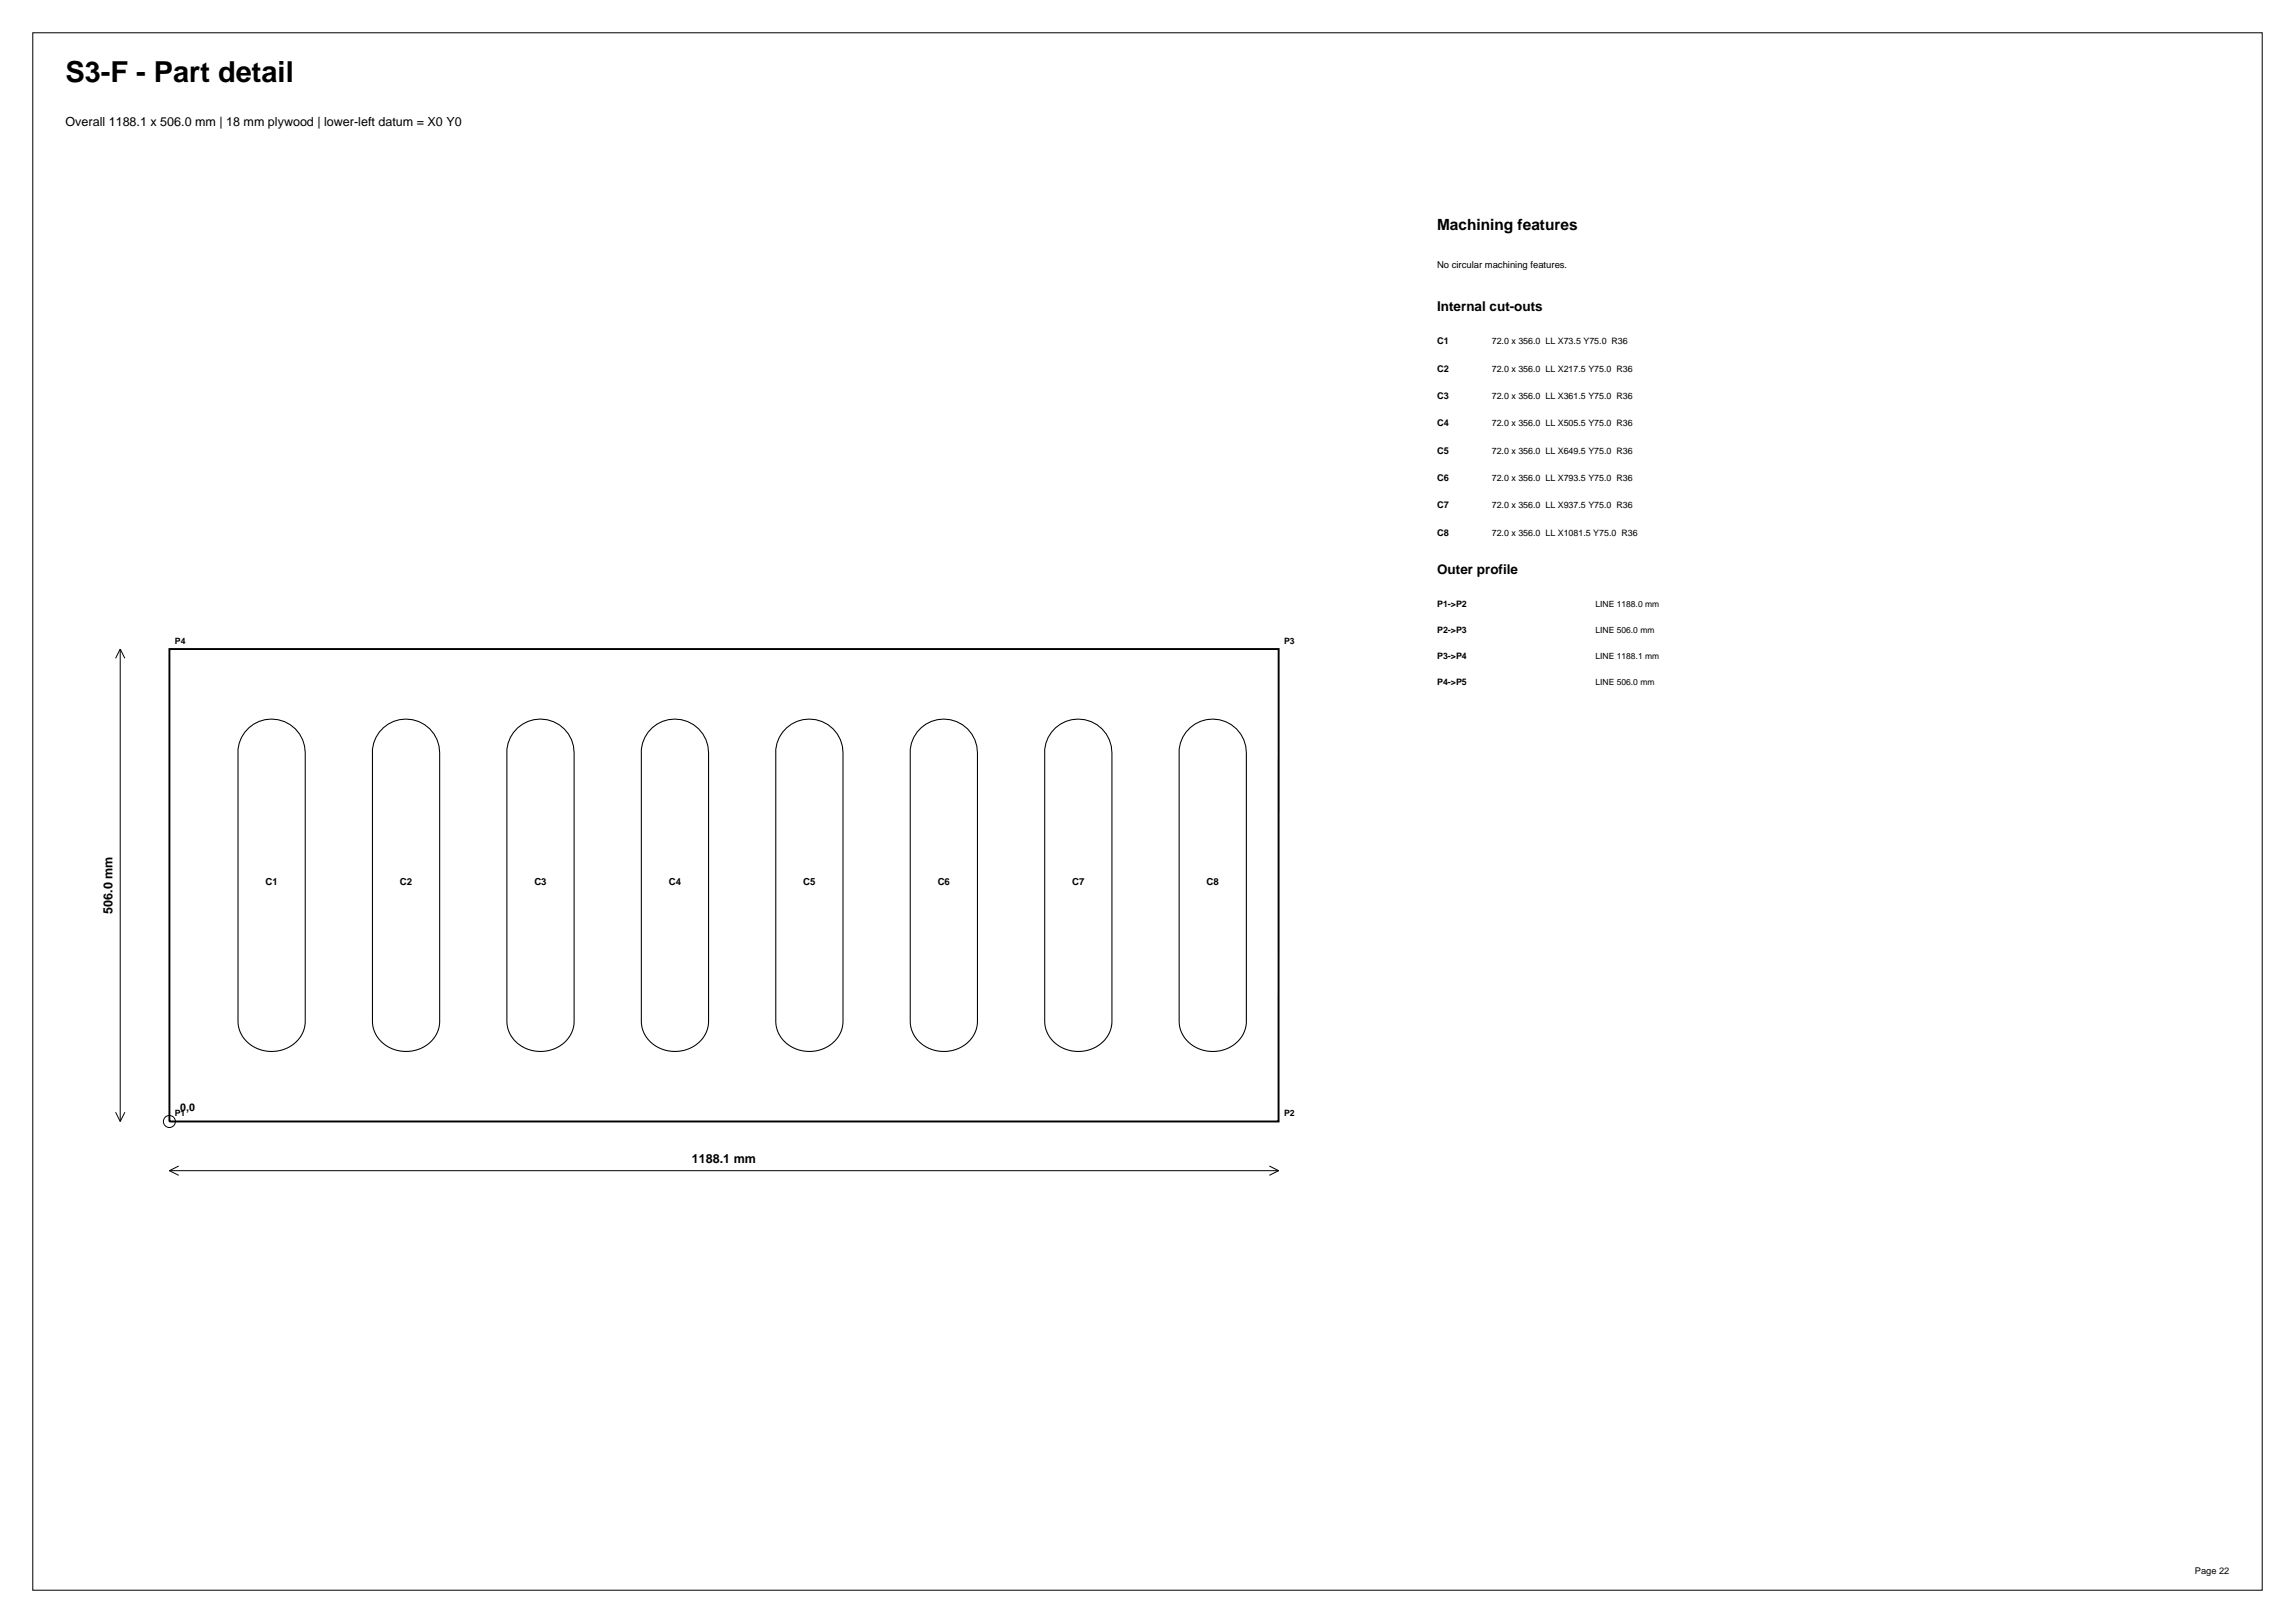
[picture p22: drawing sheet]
<svg xmlns="http://www.w3.org/2000/svg" width="420mm" height="297mm" viewBox="0 0 420 297" stroke-linecap="round" stroke-linejoin="round" font-family="sans-serif">
<defs><g id="words">
<text font-size="5.3" x="12" y="15">S3-F - Part detail</text>
<text font-size="2.8" x="263" y="42">Machining features</text>
<g font-size="2.5">
<text x="263" y="57">Internal cut-outs</text>
<text x="263" y="105">Outer profile</text>
</g>
<g font-size="2.3">
<text x="12" y="23">Overall 1188.1 x 506.0 mm | 18 mm plywood | lower-left datum = X0 Y0</text>
<text x="20.6" y="167.2" transform="rotate(-90 20.6 167.2)">506.0 mm</text>
<text x="126.6" y="212.8">1188.1 mm</text>
</g>
<text font-size="1.9" x="33" y="203.2">0,0</text>
<g font-size="1.8">
<text x="48.6" y="162">C1</text>
<text x="73.2" y="162">C2</text>
<text x="97.8" y="162">C3</text>
<text x="122.4" y="162">C4</text>
<text x="147" y="162">C5</text>
<text x="171.6" y="162">C6</text>
<text x="196.2" y="162">C7</text>
<text x="220.8" y="162">C8</text>
</g>
<g font-size="1.7">
<text x="263" y="49">No circular machining features.</text>
<text x="263" y="63">C1</text>
<text x="263" y="68">C2</text>
<text x="263" y="73">C3</text>
<text x="263" y="78">C4</text>
<text x="263" y="83">C5</text>
<text x="263" y="88">C6</text>
<text x="263" y="93">C7</text>
<text x="263" y="98">C8</text>
<text x="401.7" y="288">Page 22</text>
</g>
<g font-size="1.6">
<text x="273" y="63">72.0 x 356.0 LL X73.5 Y75.0 R36</text>
<text x="273" y="68">72.0 x 356.0 LL X217.5 Y75.0 R36</text>
<text x="273" y="73">72.0 x 356.0 LL X361.5 Y75.0 R36</text>
<text x="273" y="78">72.0 x 356.0 LL X505.5 Y75.0 R36</text>
<text x="273" y="83">72.0 x 356.0 LL X649.5 Y75.0 R36</text>
<text x="273" y="88">72.0 x 356.0 LL X793.5 Y75.0 R36</text>
<text x="273" y="93">72.0 x 356.0 LL X937.5 Y75.0 R36</text>
<text x="273" y="98">72.0 x 356.0 LL X1081.5 Y75.0 R36</text>
<text x="263" y="111">P1-&gt;P2</text>
<text x="292" y="111">LINE 1188.0 mm</text>
<text x="32" y="117.8">P4</text>
<text x="235" y="117.8">P3</text>
<text x="263" y="115.8">P2-&gt;P3</text>
<text x="292" y="115.8">LINE 506.0 mm</text>
<text x="263" y="120.6">P3-&gt;P4</text>
<text x="263" y="125.4">P4-&gt;P5</text>
<text x="292" y="120.6">LINE 1188.1 mm</text>
<text x="292" y="125.4">LINE 506.0 mm</text>
<text x="32" y="204.2">P1</text>
<text x="235" y="204.2">P2</text>
</g>
</g></defs>
<g fill="none" stroke="#000" stroke-width=".18">
<path d="M6 6h408v285h-408zM22 118.8v86.4M22 118.8l-.8 1.7M22 118.8l.8 1.7M21.2 203.5l.8 1.7M22.8 203.5l-.8 1.7M31 214.2h203M31 214.2l1.7 .9M32.7 213.4l-1.7 .8M232.3 213.4l1.7 .8M234 214.2l-1.7 .9"/>
<circle cx="31" cy="205.2" r="1.1"/>
</g>
<path d="M31 118.8h203v86.4h-203z" fill="none" stroke="#000" stroke-width=".35"/>
<path d="M45.6 133.2a6.2 6.2 0 0 1 6.6-1.1 6.2 6.2 0 0 1 3.7 5.6l-.1 49.7-.2 1-.4 1-.7 .9-.8 .8-.9 .6-1.1 .4-1.2 .3h-1.1l-2.1-.4-.9-.5-.9-.6-.8-.8-.5-.8-.4-.9-.2-1v-50.3a6.1 6.1 0 0 1 2-3.9zM70.2 133.2a6.2 6.2 0 0 1 6.6-1.1 6.2 6.2 0 0 1 3.7 5.6l-.1 49.7-.2 1-.4 1-.6 .9-.9 .8-.9 .6-1.1 .4-1.2 .3h-1.1l-2.1-.4-.9-.5-.9-.6-.8-.8-.5-.8-.4-.9-.2-1v-50.3a6.1 6.1 0 0 1 2-3.9zM94.8 133.2a6.2 6.2 0 0 1 6.6-1.1 6.2 6.2 0 0 1 3.7 5.6l-.1 49.7-.2 1-.4 1-.6 .9-.9 .8-.9 .6-1.1 .4-1.2 .3h-1.1l-2.1-.4-.9-.5-.9-.6-.8-.8-.5-.8-.4-.9-.2-1v-50.3a6.1 6.1 0 0 1 2-3.9zM119.4 133.2a6.2 6.2 0 0 1 6.6-1.1 6.2 6.2 0 0 1 3.7 5.6l-.1 49.7-.2 1-.4 1-.6 .9-.9 .8-.9 .6-1.1 .4-1.2 .3h-1.1l-2.1-.4-.9-.5-.9-.6-.8-.8-.5-.8-.4-.9-.2-1v-50.3a6.1 6.1 0 0 1 2-3.9zM144 133.2a6.2 6.2 0 0 1 6.6-1.1 6.2 6.2 0 0 1 3.7 5.6l-.1 49.7-.2 1-.4 1-.6 .9-.8 .8-1 .6-1.1 .4-1.2 .3h-1.1l-2.1-.4-.9-.5-.9-.6-.8-.8-.5-.8-.4-.9-.2-1v-50.3a6.1 6.1 0 0 1 2-3.9zM168.6 133.2a6.2 6.2 0 0 1 6.6-1.1 6.2 6.2 0 0 1 3.7 5.6l-.1 49.7-.2 1-.4 1-.6 .9-.8 .8-1 .6-1.1 .4-1.2 .3h-1.1l-2.1-.4-.9-.5-.9-.6-.8-.8-.5-.8-.4-.9-.2-1v-50.3a6.1 6.1 0 0 1 2-3.9zM193.2 133.2a6.2 6.2 0 0 1 6.6-1.1 6.2 6.2 0 0 1 3.7 5.6v49.7l-.2 1-.5 1-.6 .9-.8 .8-1 .6-1.1 .4-1.2 .3h-1.1l-2.1-.4-.9-.5-.9-.6-.8-.8-.5-.8-.4-.9-.2-1v-50.3a6.1 6.1 0 0 1 2-3.9zM217.8 133.2a6.2 6.2 0 0 1 6.6-1.1 6.2 6.2 0 0 1 3.7 5.6v49.7l-.2 1-.5 1-.6 .9-.8 .8-1 .6-1.1 .4-1.2 .3h-1.1l-2.1-.4-.9-.5-.9-.6-.8-.8-.5-.8-.4-.9-.2-1v-50.3a6.1 6.1 0 0 1 2-3.9z" fill="none" stroke="#000" stroke-width=".19"/>
<use href="#words"/>
</svg>
